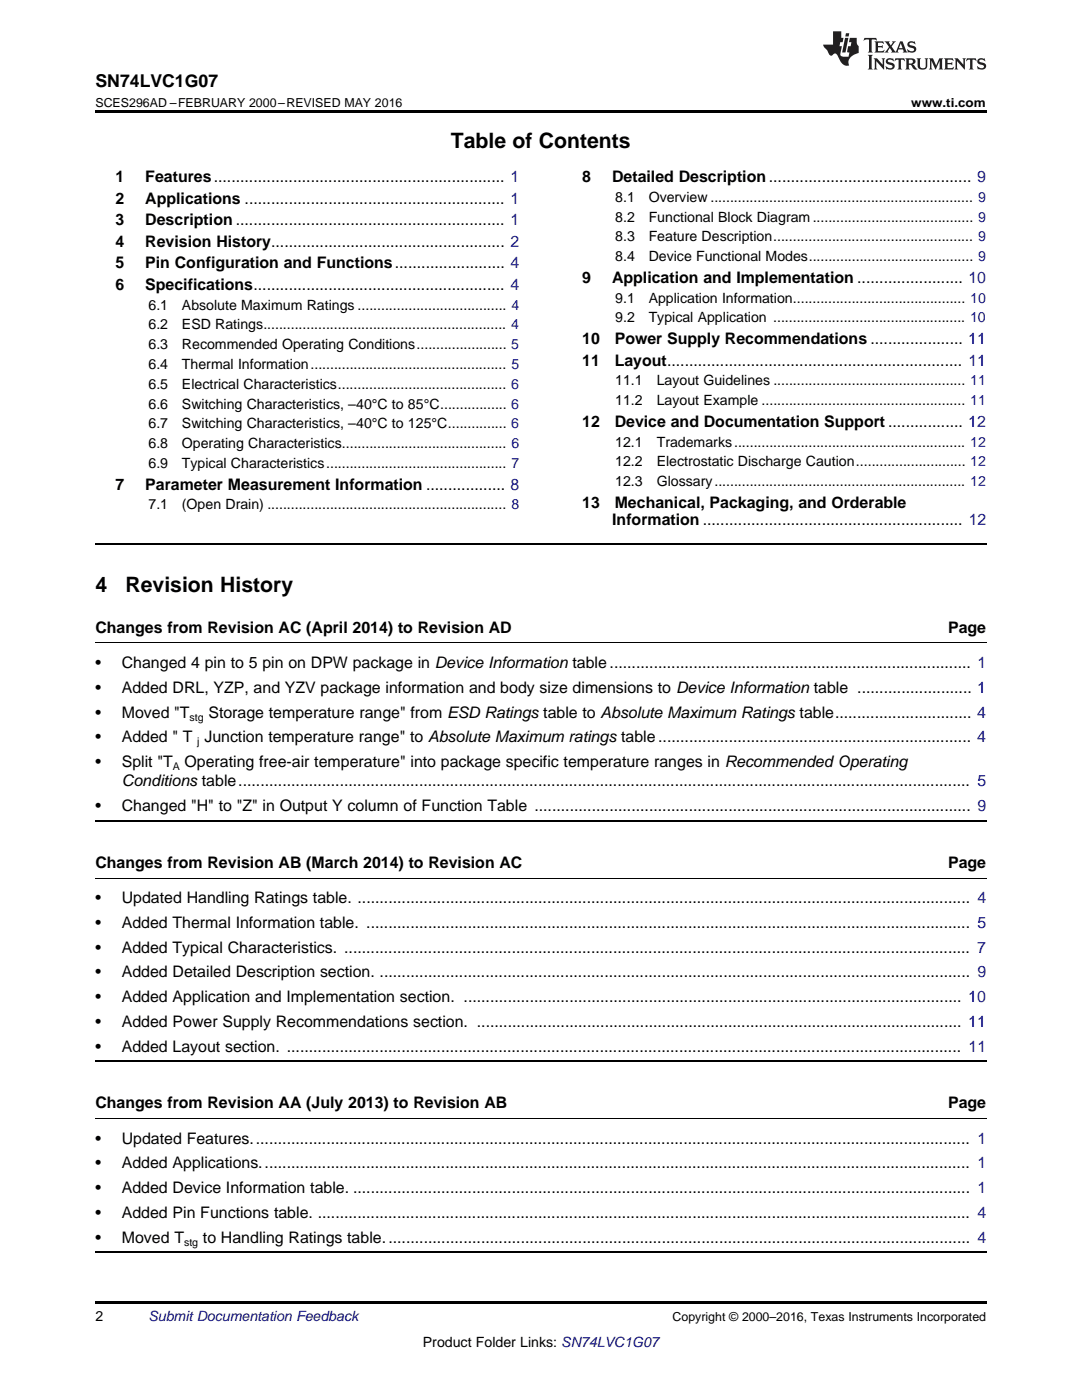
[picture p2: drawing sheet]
<svg xmlns="http://www.w3.org/2000/svg" width="216mm" height="279mm" viewBox="0 0 216 279" stroke-linecap="round" stroke-linejoin="round" font-family="sans-serif">
<defs><g id="words">
<g font-size="4.2">
<text x="90" y="29.6">Table of Contents</text>
<text x="19" y="118.1">4</text>
<text x="25" y="118.1">Revision History</text>
</g>
<text font-size="3.5" x="19" y="17.3">SN74LVC1G07</text>
<g font-size="3.2">
<text x="23" y="36.3">1</text>
<text x="23" y="40.6">2</text>
<text x="29" y="36.3">Features.................................................................. 1</text>
<text x="29" y="40.6">Applications ........................................................... 1</text>
<text x="116.2" y="36.3">8</text>
<text x="122.1" y="36.3">Detailed Description.............................................. 9</text>
<text x="23" y="44.9">3</text>
<text x="29" y="44.9">Description ............................................................. 1</text>
<text x="23" y="49.2">4</text>
<text x="23" y="53.6">5</text>
<text x="29" y="49.2">Revision History..................................................... 2</text>
<text x="29" y="53.6">Pin Configuration and Functions......................... 4</text>
<text x="23" y="57.9">6</text>
<text x="29" y="57.9">Specifications......................................................... 4</text>
<text x="116.2" y="56.4">9</text>
<text x="122.1" y="56.4">Application and Implementation ........................ 10</text>
<text x="116.2" y="68.7">10</text>
<text x="122.7" y="68.7">Power Supply Recommendations ..................... 11</text>
<text x="116.2" y="73">11</text>
<text x="122.7" y="73">Layout................................................................... 11</text>
<text x="116.2" y="85.2">12</text>
<text x="122.7" y="85.2">Device and Documentation Support ................. 12</text>
<text x="23" y="97.7">7</text>
<text x="29" y="97.7">Parameter Measurement Information .................. 8</text>
<text x="116.2" y="101.3">13</text>
<text x="122.7" y="101.3">Mechanical, Packaging, and Orderable</text>
<text x="122.2" y="104.8">Information ........................................................... 12</text>
<text x="19" y="126.3">Changes from Revision AC (April 2014) to Revision AD</text>
<text x="189.2" y="126.3">Page</text>
<text x="19" y="133.3">•</text>
<text x="24.3" y="133.3">Changed 4 pin to 5 pin on DPW package in Device Information table.................................................................................. 1</text>
<text x="19" y="138.3">•</text>
<text x="19" y="143.2">•</text>
<text x="24.3" y="138.3">Added DRL, YZP, and YZV package information and body size dimensions to Device Information table .......................... 1</text>
<text x="24.3" y="143.2">Moved &quot;T</text>
<text x="41.6" y="143.2">Storage temperature range&quot; from ESD Ratings table to Absolute Maximum Ratings table............................... 4</text>
<text x="19" y="148.1">•</text>
<text x="24.3" y="148.1">Added &quot; T</text>
<text x="40.8" y="148.1">Junction temperature range&quot; to Absolute Maximum ratings table....................................................................... 4</text>
<text x="19" y="153.1">•</text>
<text x="24.3" y="153.1">Split &quot;T</text>
<text x="36.8" y="153.1">Operating free-air temperature&quot; into package specific temperature ranges in Recommended Operating</text>
<text x="19" y="161.9">•</text>
<text x="24.3" y="161.9">Changed &quot;H&quot; to &quot;Z&quot; in Output Y column of Function Table ................................................................................................... 9</text>
<text x="24.3" y="157">Conditions table...................................................................................................................................................................... 5</text>
<text x="19" y="173.2">Changes from Revision AB (March 2014) to Revision AC</text>
<text x="189.2" y="173.2">Page</text>
<text x="19" y="180.2">•</text>
<text x="19" y="185.2">•</text>
<text x="24.3" y="180.2">Updated Handling Ratings table. ........................................................................................................................................... 4</text>
<text x="24.3" y="185.2">Added Thermal Information table. ......................................................................................................................................... 5</text>
<text x="19" y="190.1">•</text>
<text x="24.3" y="190.1">Added Typical Characteristics. .............................................................................................................................................. 7</text>
<text x="19" y="195.1">•</text>
<text x="24.3" y="195.1">Added Detailed Description section. ...................................................................................................................................... 9</text>
<text x="19" y="200">•</text>
<text x="24.3" y="200">Added Application and Implementation section. ................................................................................................................. 10</text>
<text x="19" y="204.9">•</text>
<text x="19" y="209.9">•</text>
<text x="24.3" y="204.9">Added Power Supply Recommendations section. .............................................................................................................. 11</text>
<text x="24.3" y="209.9">Added Layout section. ......................................................................................................................................................... 11</text>
<text x="19" y="221.2">Changes from Revision AA (July 2013) to Revision AB</text>
<text x="189.2" y="221.2">Page</text>
<text x="19" y="228.2">•</text>
<text x="19" y="233.2">•</text>
<text x="24.3" y="228.2">Updated Features................................................................................................................................................................... 1</text>
<text x="24.3" y="233.2">Added Applications................................................................................................................................................................. 1</text>
<text x="19" y="238.1">•</text>
<text x="24.3" y="238.1">Added Device Information table. ............................................................................................................................................ 1</text>
<text x="19" y="243">•</text>
<text x="24.3" y="243">Added Pin Functions table. .................................................................................................................................................... 4</text>
<text x="19" y="248">•</text>
<text x="24.3" y="248">Moved T</text>
<text x="40.5" y="248">to Handling Ratings table..................................................................................................................................... 4</text>
</g>
<g font-size="2.8">
<text x="122.8" y="40.3">8.1</text>
<text x="129.4" y="40.3">Overview ................................................................... 9</text>
<text x="122.8" y="44.2">8.2</text>
<text x="129.4" y="44.2">Functional Block Diagram......................................... 9</text>
<text x="122.8" y="48.2">8.3</text>
<text x="122.8" y="52.1">8.4</text>
<text x="129.4" y="48.2">Feature Description................................................... 9</text>
<text x="129.4" y="52.1">Device Functional Modes.......................................... 9</text>
<text x="29.6" y="61.8">6.1</text>
<text x="29.6" y="65.8">6.2</text>
<text x="36.3" y="61.8">Absolute Maximum Ratings ...................................... 4</text>
<text x="36.3" y="65.8">ESD Ratings.............................................................. 4</text>
<text x="122.8" y="60.4">9.1</text>
<text x="122.8" y="64.3">9.2</text>
<text x="129.4" y="60.4">Application Information............................................ 10</text>
<text x="129.4" y="64.3">Typical Application ................................................. 10</text>
<text x="29.6" y="69.7">6.3</text>
<text x="36.3" y="69.7">Recommended Operating Conditions....................... 5</text>
<text x="29.6" y="73.7">6.4</text>
<text x="29.6" y="77.6">6.5</text>
<text x="36.3" y="73.7">Thermal Information.................................................. 5</text>
<text x="36.3" y="77.6">Electrical Characteristics........................................... 6</text>
<text x="122.8" y="76.9">11.1</text>
<text x="131" y="76.9">Layout Guidelines ................................................. 11</text>
<text x="29.6" y="81.6">6.6</text>
<text x="36.3" y="81.6">Switching Characteristics, –40°C to 85°C................. 6</text>
<text x="122.8" y="80.9">11.2</text>
<text x="131" y="80.9">Layout Example .................................................... 11</text>
<text x="29.6" y="85.5">6.7</text>
<text x="29.6" y="89.5">6.8</text>
<text x="36.3" y="85.5">Switching Characteristics, –40°C to 125°C............... 6</text>
<text x="36.3" y="89.5">Operating Characteristics.......................................... 6</text>
<text x="122.8" y="89.1">12.1</text>
<text x="131" y="89.1">Trademarks........................................................... 12</text>
<text x="29.6" y="93.4">6.9</text>
<text x="36.3" y="93.4">Typical Characteristics.............................................. 7</text>
<text x="122.8" y="93.1">12.2</text>
<text x="131" y="93.1">Electrostatic Discharge Caution............................ 12</text>
<text x="29.6" y="101.7">7.1</text>
<text x="36.3" y="101.7">(Open Drain) ............................................................. 8</text>
<text x="122.8" y="97">12.3</text>
<text x="131" y="97">Glossary................................................................ 12</text>
<text x="19" y="263.6">2</text>
<text x="84.4" y="268.9">Product Folder Links: SN74LVC1G07</text>
</g>
<text font-size="2.8" fill="#0000c8" x="29.6" y="263.6">Submit Documentation Feedback</text>
<g font-size="2.5">
<text x="19" y="21.4">SCES296AD –FEBRUARY 2000–REVISED MAY 2016</text>
<text x="181.8" y="21.4">www.ti.com</text>
<text x="134.2" y="263.6">Copyright © 2000–2016, Texas Instruments Incorporated</text>
</g>
<g font-size="2.1">
<text x="37.8" y="143.8">stg</text>
<text x="39.4" y="148.8">j</text>
<text x="34.5" y="153.7">A</text>
<text x="36.7" y="248.6">stg</text>
</g>
</g></defs>
<path d="M19 22h177.8v.5h-177.8zM19 259.7h177.8v.5h-177.8z" fill="#000"/>
<path d="M19 108.5h177.8M19 163.8h177.8M19 211.8h177.8M19 249.9h177.8" fill="none" stroke="#000" stroke-width=".35"/>
<path d="M19 128.3h177.8M19 175.2h177.8M19 223.2h177.8" fill="none" stroke="#000" stroke-width=".2"/>
<g fill="#231f20">
<path d="M172.5 7.6l-.1 .5 .4-.2h.6v.1v2.1l-.2 .4h.9l-.2-.4v-2.1l.1-.1h.5l.5 .2-.2-.5zM174.5 8.3l.2 .3v1.5l-.2 .4h1.8l.2-.6a1.04 1.04 0 0 1-1.3 .2v-.7h.6l.3 .2v-.6l-.3 .2h-.6v-.6l.8-.1 .4 .3-.2-.5zM176.5 8.3l.9 1.1-.9 1.1h.8l-.2-.2 .4-.7 .5 .7-.2 .2h1.5l-.2-.2 .2-.4h.9l.1 .4-.2 .2h1l-.3-.3-.7-1.9h-.5l-.9 2-.8-1 .9-1h-.8l.1 .3-.4 .5-.3-.6 .1-.2zM179.7 8.6l.4 1h-.7zM181.3 8.4a.63 .63 0 0 0-.2 .7 .63 .63 0 0 0 .6 .4l.6 .2 .1 .2a.75 .75 0 0 1-.7 .4 .75 .75 0 0 1-.6-.5l.1 .7 .1-.1a1.11 1.11 0 0 0 1.5-.6 1.13 1.13 0 0 0-1.2-.8l-.1-.4a1.04 1.04 0 0 1 1.2 .2l-.2-.5-.2 .1-.4-.2zM173.2 10.9l.2 .4v2.2l-.2 .4h1l-.3-.4v-2.2l.3-.4zM174.3 11.6l.3 .4v1.5l-.3 .4h.8l-.2-.4v-1.3l1.5 1.7v-1.9l.2-.4h-.7l.2 .4v.9l-1.1-1.3zM177 11.8a.62 .62 0 0 0-.2 .7 .62 .62 0 0 0 .6 .4l.6 .1 .1 .3a.76 .76 0 0 1-.7 .3 .76 .76 0 0 1-.7-.4l.2 .7 .1-.1a1.11 1.11 0 0 0 1.5-.6 1.13 1.13 0 0 0-1.2-.8l-.1-.4a1.04 1.04 0 0 1 1.2 .2l-.2-.6-.2 .1-.5-.1zM178.7 11.6l-.2 .6a.61 .61 0 0 1 .8-.3v1.6l-.2 .4h.9l-.2-.4v-1.6a.63 .63 0 0 1 .7 .3l-.1-.6zM180.6 11.6l.3 .4v1.5l-.3 .4h1l-.2-.2-.1-.8 .6 .2a.76 .76 0 0 0 1.2 .7l-1-1a.58 .58 0 0 0 .6-.5 .58 .58 0 0 0-.5-.6zM181.4 11.9h.1a.45 .45 0 0 1 .5 .1 .45 .45 0 0 1 .1 .5l-.8 .2zM182.9 11.6l.2 .2a2.17 2.17 0 0 0 .3 1.9 .99 .99 0 0 0 1.6-.6v-1.1l.2-.4h-.7l.2 .2a1.92 1.92 0 0 1-.2 1.8 .6 .6 0 0 1-.9-.5v-1.1l.2-.4zM185.4 11.6l.2 .4v1.5l-.2 .4h.7l-.2-.4v-1.4l.8 1.8 .8-1.8v1.4l-.2 .4h.9l-.2-.4v-1.5l.2-.4h-.8l-.6 1.5-.6-1.5zM188.4 11.6l.2 .4v1.5l-.2 .4h1.8l.1-.6a1.04 1.04 0 0 1-1.2 .1v-.6h.5l.4 .2v-.6l-.4 .2h-.5v-.7h.8l.3 .3-.1-.6zM190.5 11.6l.2 .4v1.5l-.2 .4h.7l-.2-.4v-1.3l1.5 1.7v-1.9l.2-.4h-.7l.2 .4v.9l-1.1-1.3zM192.9 11.6l-.1 .6a.61 .61 0 0 1 .7-.3l.1 1.6-.3 .4h1l-.3-.4 .1-1.6a.63 .63 0 0 1 .7 .3l-.1-.6zM195.2 11.8a.62 .62 0 0 0-.2 .7 .62 .62 0 0 0 .6 .4l.6 .1 .1 .3a.76 .76 0 0 1-.7 .3 .76 .76 0 0 1-.6-.4l.1 .7 .1-.1a1.11 1.11 0 0 0 1.6-.6 1.13 1.13 0 0 0-1.3-.8l-.1-.4a1.04 1.04 0 0 1 1.2 .2l-.1-.6-.2 .1-.5-.1z"/>
<path d="M166.2 6.3v2.6h-1.9v.4l.8 .9a.91 .91 0 0 0 1 .8 .56 .56 0 0 1 .5-.3 .56 .56 0 0 1 .5 .3l.4 .8a1.53 1.53 0 0 0 1.9 1.2 1.54 1.54 0 0 1 1-2.1l.9-.3v-1.4a1.52 1.52 0 0 1-.4-1.6h-1.3l-.2 .8h.5l-.2 .8h-.5l-.1 1v.2l.4 .1-.2 .8a1.93 1.93 0 0 1-1.6-.3l.3-1.8h-.5l.2-.8h.4l.2-.8h-.4v-1.3zM168.6 7.6l-.6 2.9h.7l.6-2.9zM168.8 6.6l-.1 .7h.6l.2-.7z"/>
</g>
<use href="#words"/>
</svg>
